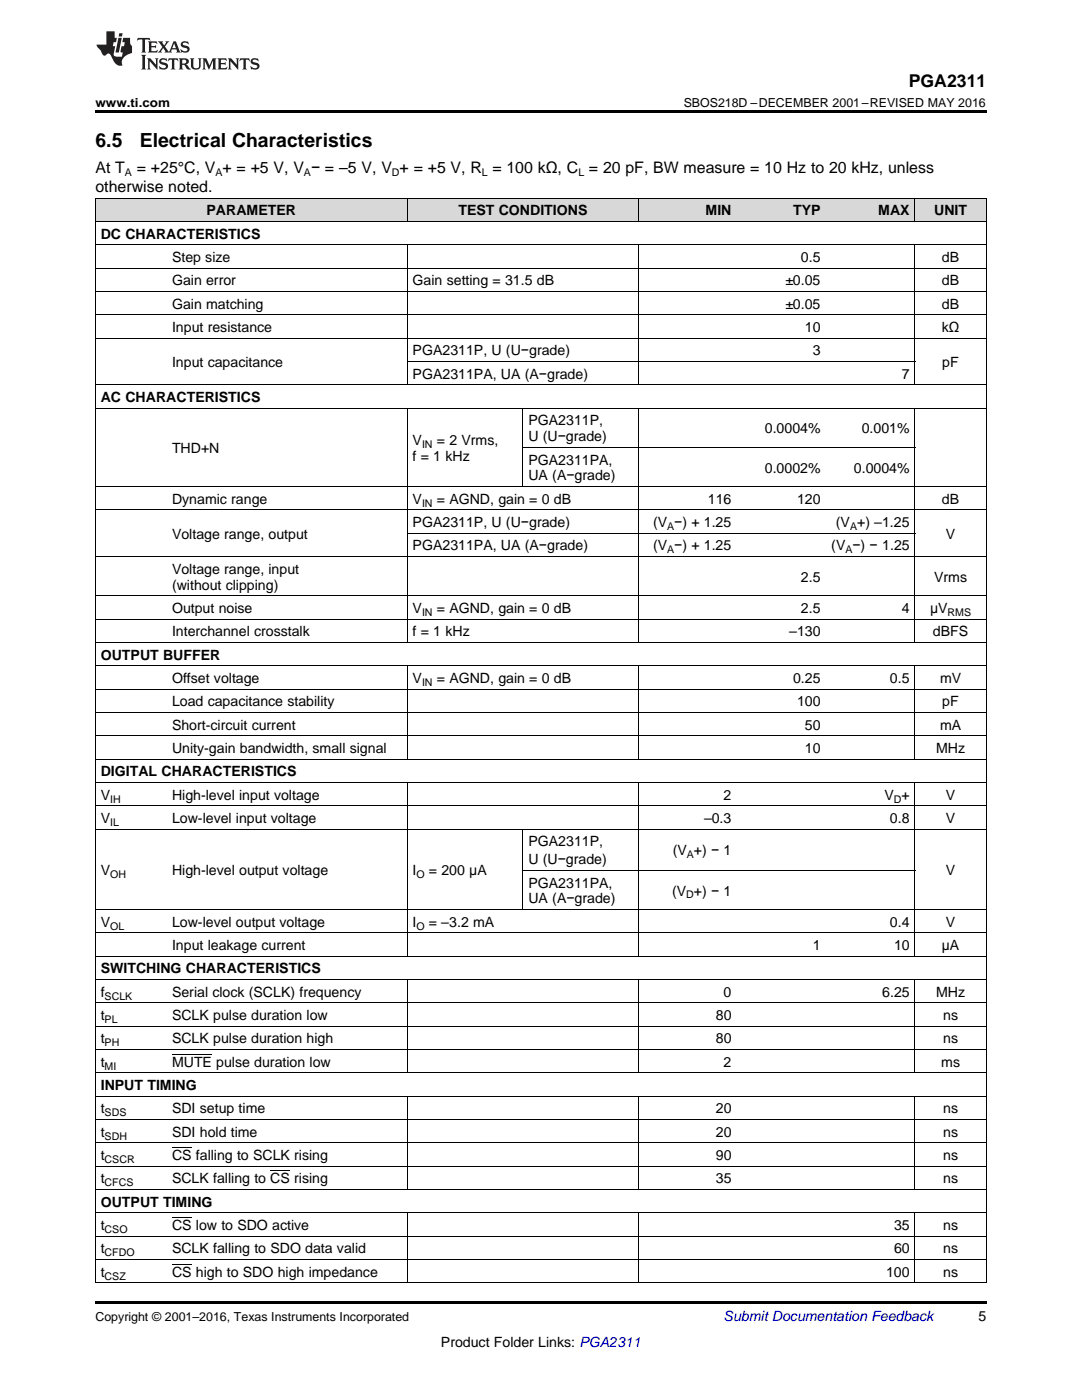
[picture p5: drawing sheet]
<svg xmlns="http://www.w3.org/2000/svg" width="216mm" height="279mm" viewBox="0 0 216 279" stroke-linecap="round" stroke-linejoin="round" font-family="sans-serif">
<defs><g id="words">
<g font-size="3.9">
<text x="19" y="29.3">6.5</text>
<text x="27.9" y="29.3">Electrical Characteristics</text>
</g>
<text font-size="3.5" x="181.3" y="17.3">PGA2311</text>
<g font-size="3.2">
<text x="19" y="34.4">At T</text>
<text x="27.3" y="34.4">= +25°C, V + = +5 V, V − = –5 V, V + = +5 V, R = 100 kΩ, C = 20 pF, BW measure = 10 Hz to 20 kHz, unless</text>
<text x="19" y="38.3">otherwise noted.</text>
</g>
<g font-size="2.8">
<text x="20.1" y="47.6">DC CHARACTERISTICS</text>
<text x="41.2" y="43">PARAMETER</text>
<text x="91.5" y="43">TEST CONDITIONS</text>
<text x="140.8" y="43">MIN</text>
<text x="158.3" y="43">TYP</text>
<text x="175.3" y="43">MAX</text>
<text x="186.4" y="43">UNIT</text>
<text x="34.3" y="52.3">Step size</text>
<text x="159.8" y="52.3">0.5</text>
<text x="188" y="52.3">dB</text>
<text x="34.3" y="56.9">Gain error</text>
<text x="82.3" y="56.9">Gain setting = 31.5 dB</text>
<text x="156.7" y="56.9">±0.05</text>
<text x="188" y="56.9">dB</text>
<text x="34.3" y="61.6">Gain matching</text>
<text x="156.7" y="61.6">±0.05</text>
<text x="188" y="61.6">dB</text>
<text x="34.3" y="66.3">Input resistance</text>
<text x="82.3" y="70.9">PGA2311P, U (U−grade)</text>
<text x="160.6" y="66.3">10</text>
<text x="162.2" y="70.9">3</text>
<text x="187.9" y="66.3">kΩ</text>
<text x="34.3" y="73.2">Input capacitance</text>
<text x="82.3" y="75.6">PGA2311PA, UA (A−grade)</text>
<text x="180" y="75.6">7</text>
<text x="188" y="73.2">pF</text>
<text x="20.1" y="80.2">AC CHARACTERISTICS</text>
<text x="82.3" y="88.8">V</text>
<text x="87.2" y="88.8">= 2 Vrms,</text>
<text x="105.4" y="84.9">PGA2311P,</text>
<text x="105.4" y="88.1">U (U−grade)</text>
<text x="152.6" y="86.5">0.0004%</text>
<text x="171.9" y="86.5">0.001%</text>
<text x="34.3" y="90.4">THD+N</text>
<text x="82.3" y="92">f = 1 kHz</text>
<text x="105.4" y="92.7">PGA2311PA,</text>
<text x="105.4" y="95.9">UA (A−grade)</text>
<text x="152.6" y="94.3">0.0002%</text>
<text x="170.4" y="94.3">0.0004%</text>
<text x="34.3" y="100.5">Dynamic range</text>
<text x="82.3" y="100.5">V</text>
<text x="87.2" y="100.5">= AGND, gain = 0 dB</text>
<text x="141.3" y="100.5">116</text>
<text x="159" y="100.5">120</text>
<text x="188" y="100.5">dB</text>
<text x="34.3" y="107.5">Voltage range, output</text>
<text x="82.3" y="105.2">PGA2311P, U (U−grade)</text>
<text x="130.3" y="105.2">(V −) + 1.25</text>
<text x="166.8" y="105.2">(V +) –1.25</text>
<text x="188.7" y="107.5">V</text>
<text x="82.3" y="109.9">PGA2311PA, UA (A−grade)</text>
<text x="130.3" y="109.9">(V −) + 1.25</text>
<text x="165.9" y="109.9">(V −) − 1.25</text>
<text x="34.3" y="114.5">Voltage range, input</text>
<text x="34.3" y="117.7">(without clipping)</text>
<text x="159.8" y="116.1">2.5</text>
<text x="186.4" y="116.1">Vrms</text>
<text x="34.3" y="122.3">Output noise</text>
<text x="82.3" y="122.3">V</text>
<text x="87.2" y="122.3">= AGND, gain = 0 dB</text>
<text x="159.8" y="122.3">2.5</text>
<text x="180" y="122.3">4</text>
<text x="185.6" y="122.3">μV</text>
<text x="20.1" y="131.7">OUTPUT BUFFER</text>
<text x="34.3" y="127">Interchannel crosstalk</text>
<text x="82.3" y="127">f = 1 kHz</text>
<text x="157.5" y="127">–130</text>
<text x="186.2" y="127">dBFS</text>
<text x="34.3" y="136.3">Offset voltage</text>
<text x="82.3" y="136.3">V</text>
<text x="87.2" y="136.3">= AGND, gain = 0 dB</text>
<text x="158.3" y="136.3">0.25</text>
<text x="177.6" y="136.3">0.5</text>
<text x="187.6" y="136.3">mV</text>
<text x="34.3" y="141">Load capacitance stability</text>
<text x="159" y="141">100</text>
<text x="188" y="141">pF</text>
<text x="34.3" y="145.6">Short-circuit current</text>
<text x="160.6" y="145.6">50</text>
<text x="187.6" y="145.6">mA</text>
<text x="20.1" y="154.9">DIGITAL CHARACTERISTICS</text>
<text x="34.3" y="150.3">Unity-gain bandwidth, small signal</text>
<text x="160.6" y="150.3">10</text>
<text x="186.8" y="150.3">MHz</text>
<text x="20.1" y="159.6">V</text>
<text x="34.3" y="159.6">High-level input voltage</text>
<text x="144.4" y="159.6">2</text>
<text x="176.5" y="159.6">V +</text>
<text x="188.7" y="159.6">V</text>
<text x="20.1" y="164.3">V</text>
<text x="34.3" y="164.3">Low-level input voltage</text>
<text x="140.5" y="164.3">–0.3</text>
<text x="177.6" y="164.3">0.8</text>
<text x="188.7" y="164.3">V</text>
<text x="105.4" y="168.9">PGA2311P,</text>
<text x="105.4" y="172.5">U (U−grade)</text>
<text x="134.2" y="170.7">(V +) − 1</text>
<text x="20.1" y="174.6">V</text>
<text x="34.3" y="174.6">High-level output voltage</text>
<text x="82.3" y="174.6">I</text>
<text x="85.6" y="174.6">= 200 μA</text>
<text x="105.4" y="177.1">PGA2311PA,</text>
<text x="134.1" y="178.7">(V +) − 1</text>
<text x="188.7" y="174.6">V</text>
<text x="20.1" y="185">V</text>
<text x="34.3" y="185">Low-level output voltage</text>
<text x="82.3" y="185">I</text>
<text x="85.6" y="185">= –3.2 mA</text>
<text x="105.4" y="180.3">UA (A−grade)</text>
<text x="177.6" y="185">0.4</text>
<text x="188.7" y="185">V</text>
<text x="34.3" y="189.6">Input leakage current</text>
<text x="162.2" y="189.6">1</text>
<text x="178.4" y="189.6">10</text>
<text x="187.9" y="189.6">µA</text>
<text x="20.1" y="194.3">SWITCHING CHARACTERISTICS</text>
<text x="20.1" y="198.9">f</text>
<text x="20.1" y="203.6">t</text>
<text x="34.3" y="198.9">Serial clock (SCLK) frequency</text>
<text x="34.3" y="203.6">SCLK pulse duration low</text>
<text x="142.8" y="203.6">80</text>
<text x="144.4" y="198.9">0</text>
<text x="176" y="198.9">6.25</text>
<text x="186.8" y="198.9">MHz</text>
<text x="188.2" y="203.6">ns</text>
<text x="20.1" y="208.2">t</text>
<text x="34.3" y="208.2">SCLK pulse duration high</text>
<text x="142.8" y="208.2">80</text>
<text x="188.2" y="208.2">ns</text>
<text x="20.1" y="212.9">t</text>
<text x="34.3" y="212.9">MUTE pulse duration low</text>
<text x="144.4" y="212.9">2</text>
<text x="187.8" y="212.9">ms</text>
<text x="20.1" y="217.6">INPUT TIMING</text>
<text x="20.1" y="222.2">t</text>
<text x="20.1" y="226.9">t</text>
<text x="34.3" y="222.2">SDI setup time</text>
<text x="34.3" y="226.9">SDI hold time</text>
<text x="142.8" y="222.2">20</text>
<text x="142.8" y="226.9">20</text>
<text x="188.2" y="222.2">ns</text>
<text x="188.2" y="226.9">ns</text>
<text x="20.1" y="231.5">t</text>
<text x="34.3" y="231.5">CS falling to SCLK rising</text>
<text x="142.8" y="231.5">90</text>
<text x="188.2" y="231.5">ns</text>
<text x="20.1" y="236.2">t</text>
<text x="34.3" y="236.2">SCLK falling to CS rising</text>
<text x="142.8" y="236.2">35</text>
<text x="188.2" y="236.2">ns</text>
<text x="20.1" y="240.8">OUTPUT TIMING</text>
<text x="20.1" y="245.5">t</text>
<text x="34.3" y="245.5">CS low to SDO active</text>
<text x="178.4" y="245.5">35</text>
<text x="188.2" y="245.5">ns</text>
<text x="20.1" y="250.2">t</text>
<text x="34.3" y="250.2">SCLK falling to SDO data valid</text>
<text x="178.4" y="250.2">60</text>
<text x="188.2" y="250.2">ns</text>
<text x="20.1" y="254.8">t</text>
<text x="34.3" y="254.8">CS high to SDO high impedance</text>
<text x="176.8" y="254.8">100</text>
<text x="188.2" y="254.8">ns</text>
<text x="195.3" y="263.6">5</text>
<text x="88" y="268.9">Product Folder Links: PGA2311</text>
</g>
<text font-size="2.8" fill="#0000c8" x="144.4" y="263.6">Submit Documentation Feedback</text>
<g font-size="2.5">
<text x="19" y="21.4">www.ti.com</text>
<text x="136.4" y="21.4">SBOS218D –DECEMBER 2001–REVISED MAY 2016</text>
<text x="19" y="263.6">Copyright © 2001–2016, Texas Instruments Incorporated</text>
</g>
<g font-size="2.1">
<text x="24.9" y="35.1">A</text>
<text x="43" y="35.1">A</text>
<text x="60.6" y="35.1">A</text>
<text x="78.2" y="35.1">D</text>
<text x="96.1" y="35.1">L</text>
<text x="115.4" y="35.1">L</text>
<text x="84.2" y="89.4">IN</text>
<text x="84.2" y="101.1">IN</text>
<text x="133.1" y="105.8">A</text>
<text x="169.6" y="105.8">A</text>
<text x="133.1" y="110.4">A</text>
<text x="168.7" y="110.4">A</text>
<text x="84.2" y="122.9">IN</text>
<text x="189.1" y="122.9">RMS</text>
<text x="84.2" y="136.9">IN</text>
<text x="22" y="160.2">IH</text>
<text x="178.3" y="160.2">D</text>
<text x="22" y="164.8">IL</text>
<text x="137.1" y="171.2">A</text>
<text x="22" y="175.2">OH</text>
<text x="83.1" y="175.2">O</text>
<text x="136.9" y="179.3">D</text>
<text x="22" y="185.5">OL</text>
<text x="83.1" y="185.5">O</text>
<text x="20.9" y="199.5">SCLK</text>
<text x="20.9" y="204.2">PL</text>
<text x="20.9" y="208.8">PH</text>
<text x="20.9" y="213.5">MI</text>
<text x="20.9" y="222.8">SDS</text>
<text x="20.9" y="227.4">SDH</text>
<text x="20.9" y="232.1">CSCR</text>
<text x="20.9" y="236.7">CFCS</text>
<text x="20.9" y="246.1">CSO</text>
<text x="20.9" y="250.7">CFDO</text>
<text x="20.9" y="255.4">CSZ</text>
</g>
</g></defs>
<g fill="#d8d8d8">
<path d="M19 39.6h14.3v4.6h-14.3z"/>
<path d="M33.3 39.6h24.8v4.6h-24.8z"/>
<path d="M58.1 39.6h23.2v4.6h-23.2z"/>
<path d="M81.3 39.6h23.1v4.6h-23.1z"/>
<path d="M104.4 39.6h23.1v4.6h-23.1z"/>
<path d="M127.5 39.6h19.5v4.6h-19.5z"/>
<path d="M147 39.6h17.8v4.6h-17.8z"/>
<path d="M164.8 39.6h17.8v4.6h-17.8z"/>
<path d="M182.6 39.6h14.2v4.6h-14.2z"/>
</g>
<path d="M19 22h177.8v.5h-177.8zM19 259.7h177.8v.5h-177.8z" fill="#000"/>
<g fill="none" stroke="#000" stroke-width=".2">
<path d="M19 39.5h177.8M19.1 39.5v216.6M81.2 39.5v4.7M127.4 39.5v4.7M182.5 39.5v4.7M196.8 39.5v216.6M19 58.2h177.8M19 53.5h177.8M19 48.8h177.8M19 44.2h177.8M81.2 48.9v27.9M127.4 48.9v27.9"/>
<path d="M182.5 48.9v27.9M19 76.8h177.8M19 67.5h177.8M19 62.8h177.8M81.3 72.1h101.3M19 97.1h177.8M19 81.4h177.8M81.2 81.5v46.8M104.3 81.5v15.7M104.4 89.3h78.2M127.4 81.5v46.8M182.5 81.5v46.8"/>
<path d="M19 118.9h177.8M19 111.1h177.8M19 101.8h177.8M81.3 106.4h101.3M19 137.5h177.8M19 132.9h177.8M19 128.2h177.8M19 123.6h177.8M81.2 132.9v18.7M127.4 132.9v18.7M182.5 132.9v18.7M19 156.2h177.8"/>
<path d="M19 151.5h177.8M19 146.8h177.8M19 142.2h177.8M81.2 156.2v34.7M127.4 156.2v34.7M182.5 156.2v34.7M19 165.5h177.8M19 160.8h177.8M104.3 165.5v16.1M104.4 173.7h78.2M19 195.5h177.8M19 190.8h177.8"/>
<path d="M19 186.2h177.8M19 181.5h177.8M81.2 195.5v18.7M127.4 195.5v18.7M182.5 195.5v18.7M19 218.8h177.8M19 214.1h177.8M19 209.5h177.8M19 204.8h177.8M19 200.1h177.8M81.2 218.8v18.7M127.4 218.8v18.7"/>
<path d="M182.5 218.8v18.7M19 237.4h177.8M19 232.7h177.8M19 228.1h177.8M19 223.4h177.8M19 256h177.8M19 251.4h177.8M19 246.7h177.8M19 242.1h177.8M81.2 242.1v14M127.4 242.1v14M182.5 242.1v14"/>
</g>
<g fill="#231f20">
<path d="M27.5 7.6l-.1 .5 .4-.2h.6v.1v2.1l-.2 .4h1l-.3-.4v-2.1l.1-.1h.5l.5 .2-.2-.5zM29.5 8.3l.2 .3v1.5l-.2 .4h1.8l.2-.6a1.04 1.04 0 0 1-1.3 .2v-.7h.6l.3 .2v-.6l-.3 .2h-.6v-.6l.8-.1 .4 .3-.2-.5zM31.5 8.3l.9 1.1-.9 1.1h.8l-.2-.2 .5-.7 .4 .7-.2 .2h1.5l-.1-.2 .1-.4h.9l.1 .4-.2 .2h1l-.3-.3-.7-1.9h-.5l-.9 2-.8-1 .9-1h-.8l.1 .3-.3 .5-.4-.6 .2-.2zM34.7 8.6l.4 1h-.7zM36.3 8.4a.63 .63 0 0 0-.2 .7 .63 .63 0 0 0 .6 .4l.6 .2 .1 .2a.75 .75 0 0 1-.7 .4 .75 .75 0 0 1-.6-.5l.1 .7 .1-.1a1.11 1.11 0 0 0 1.5-.6 1.13 1.13 0 0 0-1.2-.8l-.1-.4a1.04 1.04 0 0 1 1.2 .2l-.2-.5-.1 .1-.5-.2zM28.2 10.9l.2 .4v2.2l-.2 .4h1l-.3-.4v-2.2l.3-.4zM29.3 11.6l.3 .4v1.5l-.3 .4h.8l-.2-.4v-1.3l1.5 1.7v-1.9l.2-.4h-.7l.2 .4v.9l-1.1-1.3zM32 11.8a.62 .62 0 0 0-.2 .7 .62 .62 0 0 0 .6 .4l.6 .1 .1 .3a.76 .76 0 0 1-.7 .3 .76 .76 0 0 1-.6-.4l.1 .7 .1-.1a1.11 1.11 0 0 0 1.5-.6 1.13 1.13 0 0 0-1.2-.8l-.1-.4a1.04 1.04 0 0 1 1.2 .2l-.2-.6-.1 .1-.5-.1zM33.7 11.6l-.2 .6a.61 .61 0 0 1 .8-.3v1.6l-.2 .4h.9l-.2-.4v-1.6a.63 .63 0 0 1 .8 .3l-.2-.6zM35.6 11.6l.3 .4v1.5l-.3 .4h1l-.2-.2v-.8l.5 .2a.76 .76 0 0 0 1.2 .7l-1-1a.58 .58 0 0 0 .6-.5 .58 .58 0 0 0-.5-.6zM36.4 11.9h.1a.45 .45 0 0 1 .5 .1 .45 .45 0 0 1 .1 .5l-.7 .2zM37.9 11.6l.2 .2a2.17 2.17 0 0 0 .3 1.9 .99 .99 0 0 0 1.6-.6v-1.1l.2-.4h-.7l.2 .2a1.92 1.92 0 0 1-.2 1.8 .6 .6 0 0 1-.9-.5v-1.1l.2-.4zM40.4 11.6l.2 .4v1.5l-.2 .4h.7l-.2-.4v-1.4l.8 1.8 .8-1.8v1.4l-.2 .4h.9l-.2-.4v-1.5l.2-.4h-.8l-.6 1.5-.6-1.5zM43.4 11.6l.2 .4v1.5l-.2 .4h1.8l.2-.6a1.04 1.04 0 0 1-1.3 .1v-.6h.5l.4 .2v-.6l-.4 .2h-.5v-.7h.8l.3 .3-.1-.6zM45.5 11.6l.2 .4v1.5l-.2 .4h.7l-.2-.4v-1.3l1.5 1.7v-1.9l.2-.4h-.7l.2 .4v.9l-1.1-1.3zM47.9 11.6l-.1 .6a.61 .61 0 0 1 .8-.3v1.6l-.3 .4h1l-.3-.4 .1-1.6a.63 .63 0 0 1 .7 .3l-.1-.6zM50.2 11.8a.62 .62 0 0 0-.2 .7 .62 .62 0 0 0 .6 .4l.6 .1 .2 .3a.76 .76 0 0 1-.8 .3 .76 .76 0 0 1-.6-.4l.1 .7 .2-.1a1.11 1.11 0 0 0 1.5-.6 1.13 1.13 0 0 0-1.3-.8l-.1-.4a1.04 1.04 0 0 1 1.2 .2l-.1-.6-.2 .1-.5-.1z"/>
<path d="M21.2 6.3v2.6h-1.9l.1 .4 .7 .9a.91 .91 0 0 0 1 .8 .56 .56 0 0 1 .5-.3 .56 .56 0 0 1 .5 .3l.4 .8a1.53 1.53 0 0 0 1.9 1.2 1.54 1.54 0 0 1 1-2.1l.9-.3v-1.4a1.52 1.52 0 0 1-.3-1.6h-1.4l-.2 .8h.5l-.2 .8h-.4l-.2 1v.2l.4 .1-.2 .8a1.93 1.93 0 0 1-1.6-.3l.3-1.8h-.5l.2-.8h.4l.2-.8h-.4v-1.3zM23.6 7.6l-.6 2.9h.7l.6-2.9zM23.8 6.6l-.1 .7h.6l.2-.7z"/>
</g>
<path d="M34.3 210.4h8M34.3 229h3.9M53.9 233.7h4M34.3 252.3h3.9M34.3 243h3.9" fill="none" stroke="#000" stroke-width=".2"/>
<use href="#words"/>
</svg>
